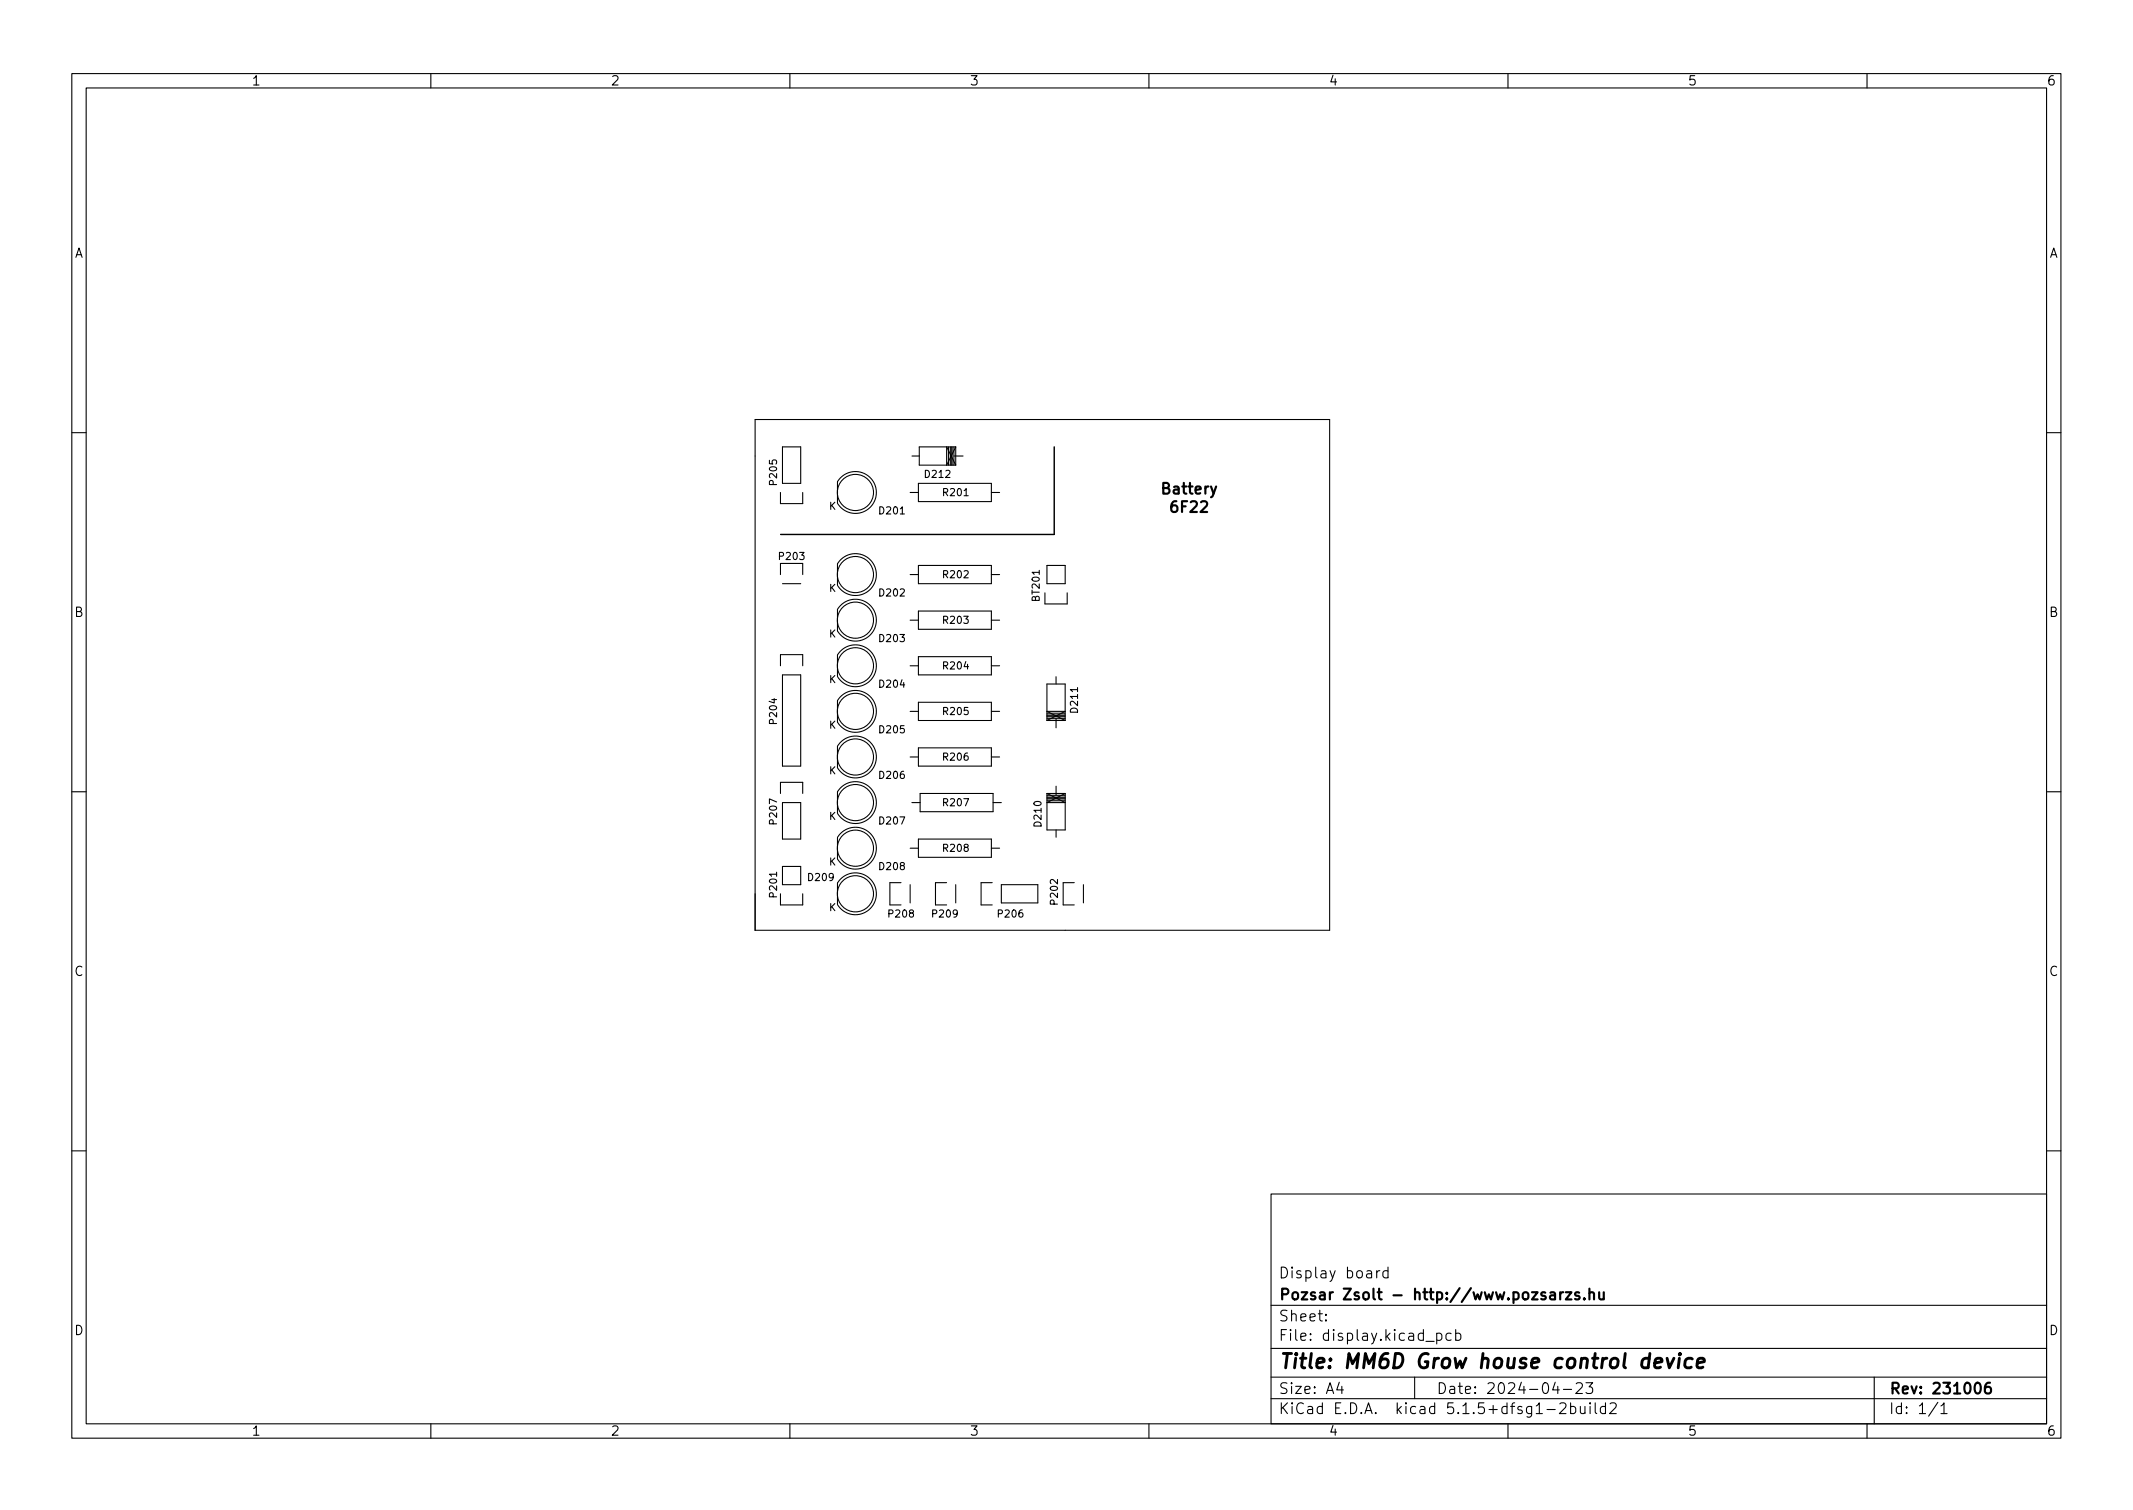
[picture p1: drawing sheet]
<svg xmlns="http://www.w3.org/2000/svg" width="297mm" height="210mm" viewBox="0 0 297 210" stroke-linecap="round" stroke-linejoin="round" font-family="sans-serif">
<defs><g id="words">
<text font-size="2.8" x="178" y="190.6">Title: MM6D Grow house control device</text>
<g font-size="2.1">
<text x="162" y="68.8">Battery</text>
<text x="163.2" y="71.4">6F22</text>
<text x="178" y="178">Display board</text>
<text x="178" y="184">Sheet:</text>
<text x="178" y="181">Pozsar Zsolt - http://www.pozsarzs.hu</text>
<text x="178" y="186.7">File: display.kicad_pcb</text>
<text x="178" y="196.9">KiCad E.D.A. kicad 5.1.5+dfsg1-2build2</text>
<text x="178" y="194.1">Size: A4</text>
<text x="200" y="194.1">Date: 2024-04-23</text>
<text x="263" y="194.1">Rev: 231006</text>
<text x="263" y="196.9">Id: 1/1</text>
</g>
<g font-size="1.8">
<text x="35" y="11.9">1</text>
<text x="85" y="11.9">2</text>
<text x="135" y="11.9">3</text>
<text x="185" y="11.9">4</text>
<text x="235" y="11.9">5</text>
<text x="285" y="11.9">6</text>
<text x="10.3" y="35.9">A</text>
<text x="285.3" y="35.9">A</text>
<text x="10.3" y="85.9">B</text>
<text x="285.3" y="85.9">B</text>
<text x="10.3" y="135.9">C</text>
<text x="285.3" y="135.9">C</text>
<text x="10.3" y="185.9">D</text>
<text x="285.3" y="185.9">D</text>
<text x="35" y="199.9">1</text>
<text x="85" y="199.9">2</text>
<text x="135" y="199.9">3</text>
<text x="185" y="199.9">4</text>
<text x="235" y="199.9">5</text>
<text x="285" y="199.9">6</text>
</g>
<g font-size="1.4">
<text x="108.2" y="67.4" transform="rotate(-90 108.2 67.4)">P205</text>
<text x="115.4" y="71">K</text>
<text x="122.5" y="71.6">D201</text>
<text x="128.9" y="66.5">D212</text>
<text x="131.4" y="69.1">R201</text>
<text x="108.6" y="78">P203</text>
<text x="115.4" y="82.4">K</text>
<text x="122.5" y="83">D202</text>
<text x="131.4" y="80.5">R202</text>
<text x="144.8" y="83.6" transform="rotate(-90 144.8 83.6)">BT201</text>
<text x="115.4" y="88.8">K</text>
<text x="122.5" y="89.4">D203</text>
<text x="131.4" y="86.9">R203</text>
<text x="115.4" y="95.1">K</text>
<text x="122.5" y="95.7">D204</text>
<text x="131.4" y="93.2">R204</text>
<text x="108.2" y="100.7" transform="rotate(-90 108.2 100.7)">P204</text>
<text x="115.4" y="101.5">K</text>
<text x="131.4" y="99.6">R205</text>
<text x="150.1" y="99.1" transform="rotate(-90 150.1 99.1)">D211</text>
<text x="115.4" y="107.8">K</text>
<text x="122.5" y="102.1">D205</text>
<text x="131.4" y="105.9">R206</text>
<text x="122.5" y="108.4">D206</text>
<text x="131.4" y="112.3">R207</text>
<text x="108.2" y="114.7" transform="rotate(-90 108.2 114.7)">P207</text>
<text x="115.4" y="114.2">K</text>
<text x="122.5" y="114.8">D207</text>
<text x="131.4" y="118.6">R208</text>
<text x="145" y="115" transform="rotate(-90 145 115)">D210</text>
<text x="108.2" y="124.8" transform="rotate(-90 108.2 124.8)">P201</text>
<text x="112.6" y="122.7">D209</text>
<text x="115.4" y="120.5">K</text>
<text x="122.5" y="121.1">D208</text>
<text x="147.3" y="125.8" transform="rotate(-90 147.3 125.8)">P202</text>
<text x="115.4" y="126.9">K</text>
<text x="123.8" y="127.7">P208</text>
<text x="129.9" y="127.7">P209</text>
<text x="139.1" y="127.7">P206</text>
</g>
</g></defs>
<g fill="none" stroke="#000" stroke-width=".15">
<path d="M10 10.2h277v190.1h-277zM12 12.2h273v186.1h-273zM60 10.2v2M110 10.2v2M160 10.2v2M210 10.2v2M260 10.2v2M105.2 58.4h80v71.1h-80zM10 60.2h2M108.7 68.6v1.5h3.1v-1.5M109 62.2h2.5v5.1h-2.5zM116.6 70.1v-3a2.92 2.92 0 0 1 4.4-.8 2.92 2.92 0 0 1 0 4.5 2.92 2.92 0 0 1-4.4-.7"/>
<path d="M126.7 68.6h1.2M127 63.5h1M127.9 78.7h10.2v2.6h-10.2zM127.9 67.3h10.2v2.5h-10.2zM132.1 62.2v2.6M132.3 62.2v2.6M132.5 62.2v2.6M132.6 62.2v2.6M132.8 63.5h1.3M132.8 62.2v2.6M133.1 62.2l-1.3 2.6v-2.6l1.3 2.6M133.1 62.2v2.6"/>
<path d="M133.1 62.2h-5.1v2.6h5.1M138.1 68.6h1.1M145.8 78.7h2.5v2.6h-2.5zM285 60.2h2M108.7 80v-1.5h3.1v1.5M108.7 92.7v-1.5h3.1v1.5M109 81.3h2.5M109 94h2.5v12.7h-2.5zM116.6 81.5v-3a2.92 2.92 0 0 1 4.4-.7 2.92 2.92 0 0 1 0 4.4 2.92 2.92 0 0 1-4.4-.7M116.6 87.9v-3a2.92 2.92 0 0 1 4.4-.8 2.92 2.92 0 0 1 0 4.5 2.92 2.92 0 0 1-4.4-.7M116.6 94.2v-3a2.92 2.92 0 0 1 4.4-.7 2.92 2.92 0 0 1 0 4.4 2.92 2.92 0 0 1-4.4-.7M126.7 99.1h1.2"/>
<path d="M126.7 80h1.2M126.7 86.4h1.2M126.7 92.7h1.2M127.9 97.8h10.2v2.5h-10.2zM127.9 91.4h10.2v2.6h-10.2zM127.9 85.1h10.2v2.5h-10.2zM138.1 99.1h1.1M138.1 80h1.1M138.1 86.4h1.1M138.1 92.7h1.1M145.5 82.5v1.6h3.1v-1.6M145.8 99.8h2.5"/>
<path d="M145.8 99.6h2.5M145.8 99.3h2.5M145.8 99.7h2.5M147.1 94.2v1M10 110.2h2M108.7 110.5v-1.6h3.1v1.6M109 111.8h2.5v5h-2.5zM116.6 100.6v-3a2.92 2.92 0 0 1 4.4-.8 2.92 2.92 0 0 1 0 4.5 2.92 2.92 0 0 1-4.4-.7M116.6 113.3v-3a2.92 2.92 0 0 1 4.4-.8 2.92 2.92 0 0 1 0 4.5 2.92 2.92 0 0 1-4.4-.7M116.6 119.6v-3a2.92 2.92 0 0 1 4.4-.7 2.92 2.92 0 0 1 0 4.4 2.92 2.92 0 0 1-4.4-.7M117 103.4a2.92 2.92 0 0 1 4.3 .1 2.92 2.92 0 0 1-.4 4.2 2.92 2.92 0 0 1-4.3-.8v-3zM126.7 105.4h1.2"/>
<path d="M126.7 118.1h1.2M127 111.8h1.1M127.9 104.1h10.2v2.6h-10.2zM127.9 116.8h10.2v2.6h-10.2zM128.1 110.5h10.2v2.5h-10.2zM138.1 105.4h1.1M138.1 118.1h1.1M138.3 111.8h1.1M145.8 100.3v-5.1h2.5v5.1M145.8 100.1h2.5M145.8 100.3l2.5-1.2h-2.5l2.5 1.2M145.8 100.3h2.5"/>
<path d="M145.8 110.5v5.1h2.5v-5.1M145.8 111h2.5M145.8 111.2h2.5M145.8 111.5h2.5M145.8 110.7h2.5M145.8 110.5l2.5 1.3h-2.5l2.5-1.3M145.8 111.1h2.5M145.8 110.5h2.5M147.1 100.1v1.2M147.1 109.5v1.2M147.1 115.6v1M285 110.2h2"/>
<path d="M108.7 124.5v1.5h3.1v-1.5M109 120.6h2.5v2.6h-2.5zM116.6 126v-3a2.92 2.92 0 0 1 4.4-.8 2.92 2.92 0 0 1 0 4.5 2.92 2.92 0 0 1-4.4-.7M125.5 122.9h-1.6v3.1h1.6M126.7 123.2v2.5M131.8 122.9h-1.5v3.1h1.5M133.1 123.2v2.5M138.2 122.9h-1.6v3.1h1.6M139.4 123.2h5.1v2.5h-5.1zM149.6 122.9h-1.5v3.1h1.5M150.9 123.2v2.5M10 160.2h2"/>
<path d="M177 166.3h108v32h-108zM191.7 176.9v1M192.1 176.9l-.2 .1-.2 .2M193.3 177l-.4-.1-.3 .3v.4l.1 .3h.2h.4M193.3 176.4v1.5M285 160.2h2M60 198.3v2M110 198.3v2M160 198.3v2M177 194.8h108M177 191.8h108M177 187.8h108"/>
<path d="M177 181.8h108M184.6 183.8l.1 .1h-.1v-.1v.1M184.6 183l.1 .1h-.1v-.1v.1M186.5 192.5l-.4 1h1M186.9 193v1M197 191.8v3M198.6 186.8h1.1M200.1 185.7l.4-.1 .3 .3v.4l-.2 .3h-.1h-.4M200.1 185.6v1.5M202.1 185.7l-.5-.1-.2 .3v.4l.1 .3h.1h.5M202.7 185.7l.4-.1 .3 .3v.4l-.1 .3h-.2h-.4M202.7 185.1v1.5"/>
<path d="M210 198.3v2M215.4 196.3h1.2M216.6 192.5l-.4 1h.9M216.9 193v1M217.2 195.5l.2-.2 .5 .1a.41 .41 0 0 1 .1 .6l-.9 .8h1M217.7 193.5h1.2M218.7 195.9l.4-.1 .3 .3v.4l-.1 .3h-.2h-.4M218.7 195.3v1.5M219.5 192.7l.2-.2 .5 .1a.41 .41 0 0 1 .1 .6l-.9 .8h1M220.1 195.8v1a.41 .41 0 0 0 .6-.1M220.7 195.8v1M220.9 192.5h.9l-.5 .6a.41 .41 0 0 1 .5 .3v.3l-.2 .3h-.5l-.2-.1"/>
<path d="M221.4 195.3v.1v.1l.1-.1-.1-.1v.2M221.4 195.8v1M222.1 195.3v1.3l.3 .2M223.6 195.9l-.5-.1-.2 .3v.4l.1 .3h.1h.5M223.6 195.3v1.5M224.2 195.5l.2-.2 .5 .1a.41 .41 0 0 1 .1 .6l-.9 .8h1M260 198.3v2M261 191.8v6.5M269.9 195.3l-1.3 1.9M270.3 195.8l.4-.5v1.5M270.3 196.8h.8"/>
<circle cx="119.1" cy="68.6" r="2.52"/>
<circle cx="119.1" cy="99.1" r="2.52"/>
<circle cx="119.1" cy="80" r="2.52"/>
<circle cx="119.1" cy="92.7" r="2.52"/>
<circle cx="119.1" cy="86.4" r="2.52"/>
<circle cx="119.1" cy="111.8" r="2.52"/>
<circle cx="119.1" cy="118.1" r="2.52"/>
<circle cx="119.1" cy="105.4" r="2.52"/>
<circle cx="119.1" cy="124.5" r="2.52"/>
</g>
<g fill="none" stroke="#000" stroke-width=".3">
<path d="M217.3 179.9v1M217.7 179.9l-.3 .1-.1 .2M218.1 179.9h.7l-.7 1h.7M221.3 179.4v1.5M222.7 179.9l.1 1a.41 .41 0 0 0 .5-.1M223.3 179.9v1M215.9 180l.2-.1 .4 .1 .1 .9M216.6 180.3l-.5 .1a.29 .29 0 0 0-.3 .2 .29 .29 0 0 0 .3 .3h.5M219.9 180l-.3-.1-.3 .2 .1 .3 .5 .1 .1 .1-.1 .3h-.1h-.5M220.6 180.8l.1 .1h-.1v-.1v.1M221.3 180.1a.37 .37 0 0 1 .7 0v.8M275.2 192.6a.36 .36 0 0 1 .6 .2 .77 .77 0 0 1-.5 1.2 1 1 0 0 1-.1-1.4z"/>
<path d="M277.1 192.5a.6 .6 0 0 0-.7 .7v.5l.2 .3h.4l.2-.1 .1-.5-.2-.2-.4-.1-.3 .3"/>
</g>
<path d="M230.5 189.8l.9-.2v-.4l-.6-.1-.3 .3-.1 .8 .1 .2 .2 .1 .5-.1M232.2 189.1l.3 1.4 .6-1.4M233.9 189.1l-.2 1.4M234 188.5l-.2 .1 .1 .1 .1-.1v-.1l-.1 .2M235.7 189.2a.66 .66 0 0 0-1 .3l-.1 .6 .2 .3 .1 .1 .6-.1M236.4 189.8l.9-.2v-.4l-.6-.1-.3 .3-.1 .8 .1 .2 .2 .1 .5-.1" fill="none" stroke="#000" stroke-width=".4"/>
<path d="M146.8 62.2v12.2h-38.1" fill="none" stroke="#000" stroke-width=".2"/>
<use href="#words"/>
</svg>
